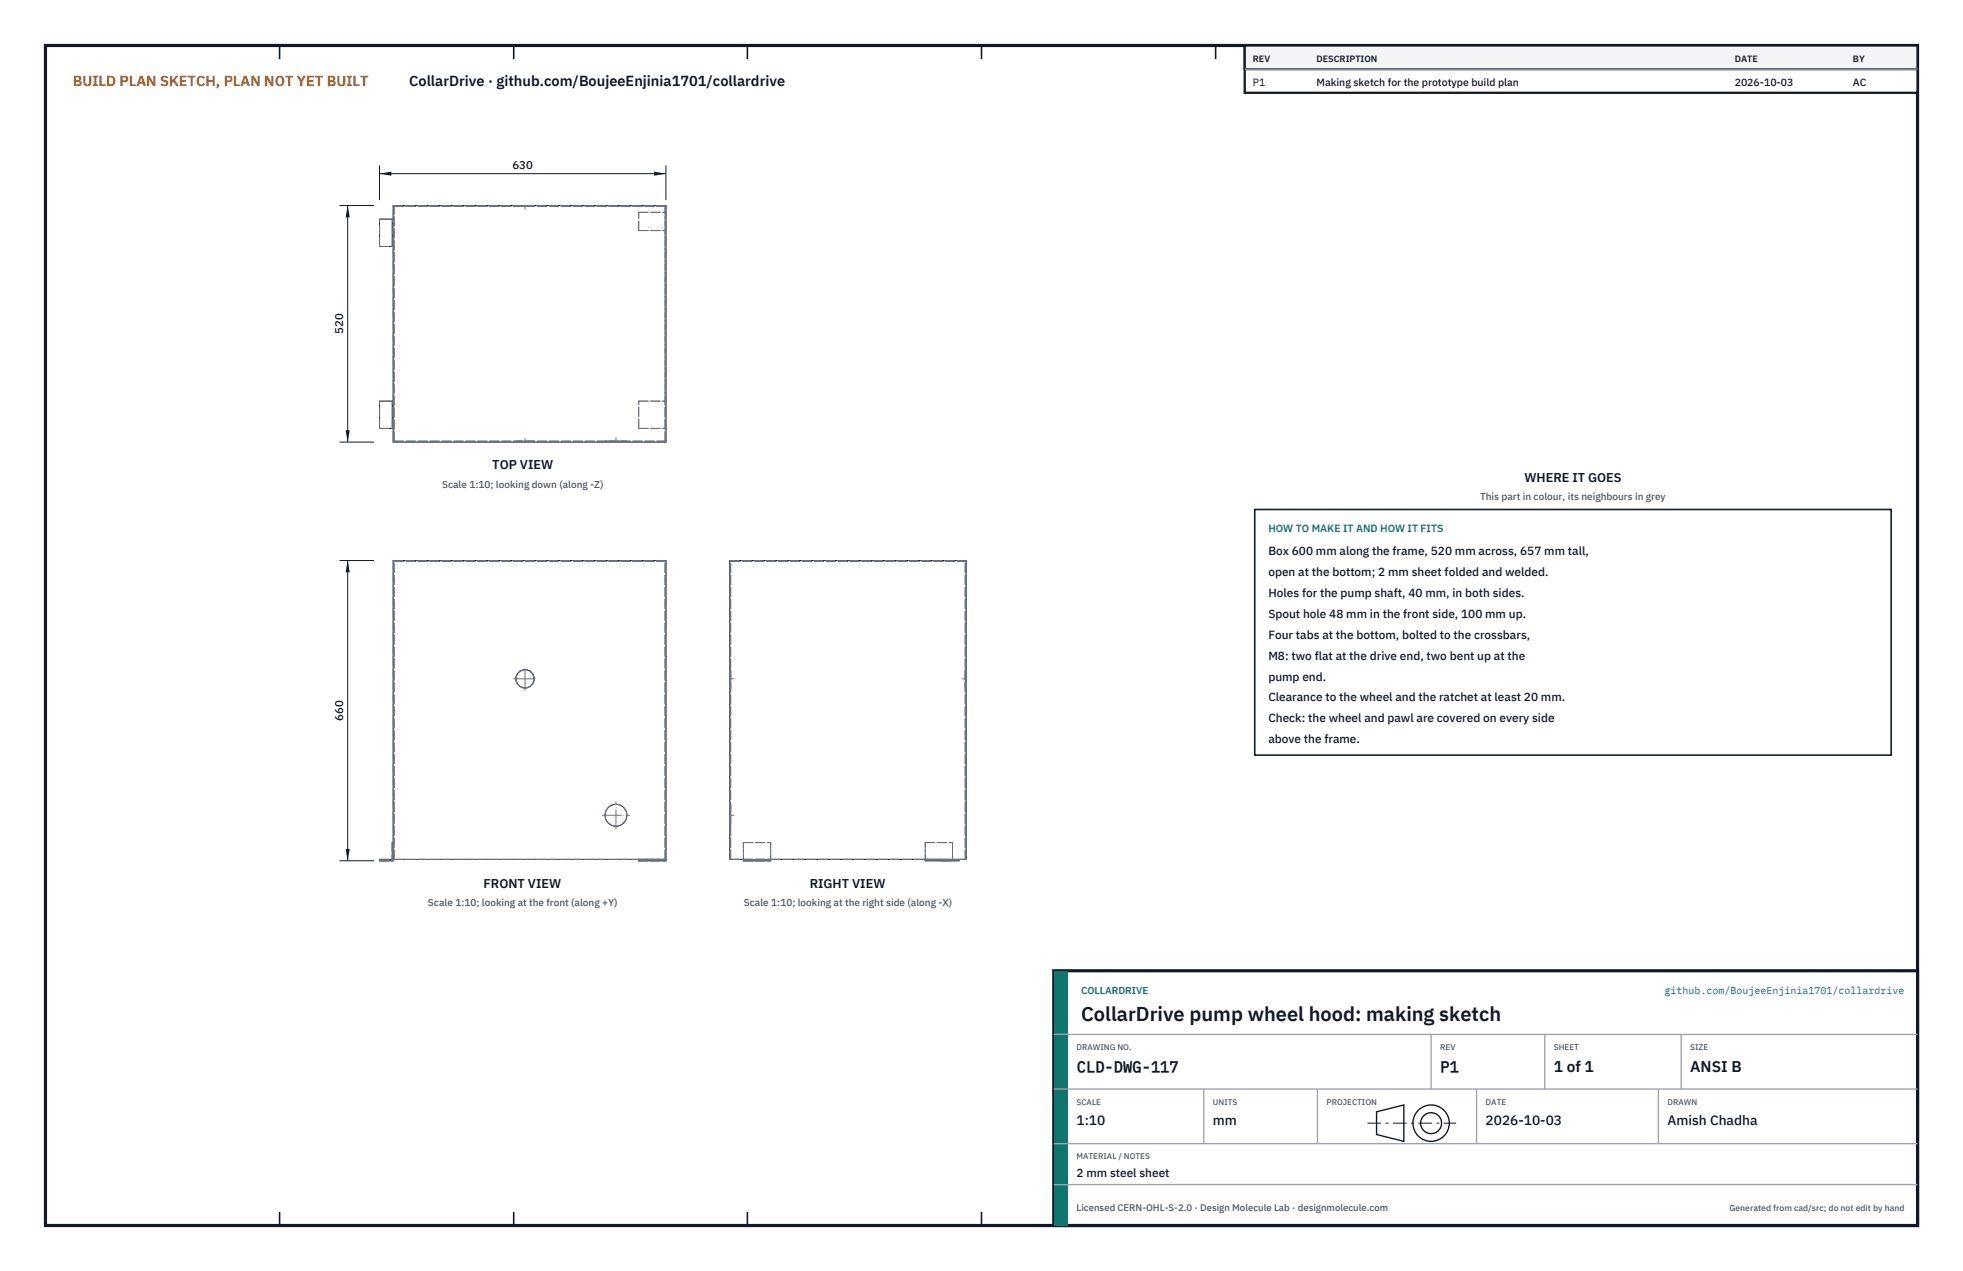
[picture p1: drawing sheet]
<svg xmlns="http://www.w3.org/2000/svg" width="432mm" height="279mm" viewBox="0 0 432 279" stroke-linecap="round" stroke-linejoin="round" font-family="sans-serif">
<defs><g id="words">
<text font-size="4.4" fill="#111827" x="237.8" y="224.4">CollarDrive pump wheel hood: making sketch</text>
<g font-size="3.4" fill="#111827">
<text x="236.8" y="235.6">CLD-DWG-117</text>
<text x="316.8" y="235.6">P1</text>
<text x="341.8" y="235.6">1 of 1</text>
<text x="371.8" y="235.6">ANSI B</text>
</g>
<text font-size="3.2" fill="#b45309" x="16" y="19">BUILD PLAN SKETCH, PLAN NOT YET BUILT</text>
<text font-size="3.2" fill="#111827" x="90" y="19">CollarDrive · github.com/BoujeeEnjinia1701/collardrive</text>
<g font-size="3" fill="#111827">
<text x="236.8" y="247.2">1:10</text>
<text x="266.8" y="247.2">mm</text>
<text x="326.8" y="247.2">2026-10-03</text>
<text x="366.8" y="247.2">Amish Chadha</text>
</g>
<g font-size="2.8" fill="#111827">
<text x="108.3" y="103.2">TOP VIEW</text>
<text x="335.3" y="106">WHERE IT GOES</text>
<text x="106.4" y="195.2">FRONT VIEW</text>
<text x="178.1" y="195.2">RIGHT VIEW</text>
</g>
<g font-size="2.6" fill="#111827">
<text x="279" y="122">Box 600 mm along the frame, 520 mm across, 657 mm tall,</text>
<text x="279" y="126.6">open at the bottom; 2 mm sheet folded and welded.</text>
<text x="279" y="131.2">Holes for the pump shaft, 40 mm, in both sides.</text>
<text x="279" y="135.8">Spout hole 48 mm in the front side, 100 mm up.</text>
<text x="279" y="140.4">Four tabs at the bottom, bolted to the crossbars,</text>
<text x="279" y="145">M8: two flat at the drive end, two bent up at the</text>
<text x="279" y="149.6">pump end.</text>
<text x="279" y="154.2">Clearance to the wheel and the ratchet at least 20 mm.</text>
<text x="279" y="158.8">Check: the wheel and pawl are covered on every side</text>
<text x="279" y="163.4">above the frame.</text>
<text x="236.8" y="258.8">2 mm steel sheet</text>
</g>
<g font-size="2.5" fill="#111827">
<text x="112.7" y="37.2">630</text>
<text x="75.5" y="73.5" transform="rotate(-90 75.5 73.5)">520</text>
<text x="75.5" y="158.5" transform="rotate(-90 75.5 158.5)">660</text>
</g>
<g font-size="2.3" fill="#111827">
<text x="275.6" y="18.8">P1</text>
<text x="289.6" y="18.8">Making sketch for the prototype build plan</text>
<text x="381.6" y="18.8">2026-10-03</text>
<text x="407.6" y="18.8">AC</text>
</g>
<text font-size="2.3" fill="#0f766e" x="279" y="117">HOW TO MAKE IT AND HOW IT FITS</text>
<g font-size="2.2" fill="#4b5563">
<text x="97.2" y="107.2">Scale 1:10; looking down (along -Z)</text>
<text x="325.6" y="110">This part in colour, its neighbours in grey</text>
<text x="94.1" y="199.2">Scale 1:10; looking at the front (along +Y)</text>
<text x="163.6" y="199.2">Scale 1:10; looking at the right side (along -X)</text>
</g>
<g font-size="2.2" fill="#0f766e">
<text x="237.8" y="218.4">COLLARDRIVE</text>
<text x="366.1" y="218.4">github.com/BoujeeEnjinia1701/collardrive</text>
</g>
<text font-size="2.1" fill="#4b5563" x="236.8" y="266.2">Licensed CERN-OHL-S-2.0 · Design Molecule Lab · designmolecule.com</text>
<g font-size="2" fill="#111827">
<text x="275.6" y="13.6">REV</text>
<text x="289.6" y="13.6">DESCRIPTION</text>
<text x="381.6" y="13.6">DATE</text>
<text x="407.6" y="13.6">BY</text>
</g>
<text font-size="1.9" fill="#4b5563" x="380.4" y="266.2">Generated from cad/src; do not edit by hand</text>
<g font-size="1.8" fill="#4b5563">
<text x="236.8" y="230.8">DRAWING NO.</text>
<text x="316.8" y="230.8">REV</text>
<text x="341.8" y="230.8">SHEET</text>
<text x="371.8" y="230.8">SIZE</text>
<text x="236.8" y="242.8">SCALE</text>
<text x="266.8" y="242.8">UNITS</text>
<text x="291.8" y="242.8">PROJECTION</text>
<text x="326.8" y="242.8">DATE</text>
<text x="366.8" y="242.8">DRAWN</text>
<text x="236.8" y="254.8">MATERIAL / NOTES</text>
</g>
</g></defs>
<path d="M10 10h411.8v259.4h-411.8z" fill="none" stroke="#111827" stroke-width=".7" stroke-linecap="butt"/>
<g fill="none" stroke="#111827" stroke-width=".35">
<path d="M61.5 10v3M113 10v3M164.4 10v3M215.9 10v3M267.4 10v3M318.9 10v3M370.3 10v3M61.5 266.4v3M113 266.4v3M164.4 266.4v3M215.9 266.4v3M267.4 266.4v3"/>
<path d="M318.9 266.4v3M370.3 266.4v3"/>
</g>
<g fill="none" stroke="#111727" stroke-width=".22">
<path d="M86.3 48.2v6M86.5 45.2h60v52h-60zM86.5 48.2h-3v6h3M86.3 88.2v6M86.5 88.2h-3v6h3M86.5 185.2h-.2v3.7h-2.8v.3h3v-66h60v66h-6v-.3M86.5 188.9h60M203.5 188.9v.3h7.5v-.3h1.5v-65.7h-52v65.7h3v.3h6v-.3h37.5v.3"/>
<circle cx="115.5" cy="149.2" r="2"/>
<circle cx="135.5" cy="179.2" r="2.4"/>
</g>
<g fill="none" stroke="#6a7180" stroke-width=".22" stroke-dasharray="2.1 .5">
<path d="M83.5 48.2h3M83.5 54.2h3M83.5 54.2v-6M86.3 54.2v-6M86.5 48.2v-3M86.5 54.2v-6M86.5 45.2h60M86.7 45.4h59.6M113.5 45.2h4M113.5 45.4h4M113.5 45.2v.2M117.5 45.2h-4"/>
<path d="M117.5 45.4h-4M117.5 45.2v.2M140.5 46.7h6M140.5 46.7h5.8M140.5 50.7h6M140.5 50.7h5.8M140.5 50.7v-4M146.3 46.7h.2M146.3 46.7v-1.3M146.3 50.7v-4M146.3 50.7h.2M146.5 46.7v-1.5"/>
<path d="M146.5 50.7v-4M83.5 88.2h3M83.5 94.2h3M83.5 94.2v-6M86.3 94.2v-6M86.5 88.2v-34M86.5 94.2v-6M86.5 97.2v-3M86.5 97.2h60M86.7 97v-51.6M86.7 97h59.6M113.5 97.2h4"/>
<path d="M113.5 97h4M113.5 97v.2M117.5 97.2h-4M117.5 97v.2M117.5 97h-4M133.1 97.2h4.8M133.1 97h4.8M133.1 97v.2M137.9 97.2h-4.8M137.9 97v.2M137.9 97h-4.8M140.5 94.2h6"/>
<path d="M140.5 94.2h5.8M140.5 94.2v-6M140.5 88.2h6M140.5 88.2h5.8M146.3 97v-2.8M146.3 94.2h.2M146.3 97v-51.6M146.3 94.2v-6M146.3 88.2v-37.5M146.3 88.2h.2M146.5 97.2v-3M146.5 94.2v-6"/>
<path d="M146.5 88.2v-37.5M86.5 123.2v65.7M86.5 123.2h60M86.7 123.4h59.6M146.5 123.2v65.7M160.5 123.2h52M160.7 123.4h51.6M212.5 123.2v65.7M160.5 149.2v-2M160.5 147.2v4M160.5 151.2v-2M160.7 149.2v-2"/>
<path d="M160.7 147.2v4M160.7 151.2v-2M160.7 147.2h-.2M160.7 151.2h-.2M212.3 149.2v-2M212.3 147.2v4M212.3 151.2v-2M212.5 149.2v-2M212.5 147.2v4M212.5 151.2v-2M212.5 147.2h-.2M212.5 151.2h-.2"/>
<path d="M160.5 179.2v-2.4M160.5 176.8v4.8M160.7 179.2v-2.4M160.7 176.8v4.8M160.7 176.8h-.2M83.5 188.9h2.8M83.5 189.2v-.3M83.5 189.2h3M86.3 185.2h.2M86.3 185.2v3.7M86.5 188.9v-3.7M86.5 188.9h60"/>
<path d="M86.5 189.2v-.3M86.7 188.9h59.6M86.7 188.9v-65.5M140.5 189.2h6M140.5 188.9h5.8M140.5 189.2v-.3M146.3 188.9h.2M146.3 188.9v-65.5M146.5 189.2v-.3M160.5 188.9v-65.7M160.5 188.9h3M160.5 181.6v-2.4"/>
<path d="M160.7 188.9h2.8M160.7 181.6v-2.4M160.7 188.9v-65.5M160.7 181.6h-.2M163.5 185.2h6M163.5 188.9v-3.7M163.5 188.9h6M163.5 189.2v-.3M163.5 185.2v3.7M163.5 189.2h6M169.5 188.9h34M169.5 188.9v-3.7"/>
<path d="M169.5 189.2v-.3M169.5 185.2v3.7M169.5 188.9h37.5M169.5 188.9h-6M203.5 185.2h6M203.5 188.9v-3.7M203.5 188.9h6M203.5 185.2v3.7M203.5 189.2v-.3M203.5 189.2h6M207 188.9h4M207 189.2h2.5"/>
<path d="M207 189.2v-.3M207 189.2h4M209.5 188.9h3M209.5 188.9v-3.7M209.5 189.2v-.3M209.5 185.2v3.7M209.5 188.9h-6M211 188.9h1.3M211 189.2v-.3M212.3 188.9v-65.5"/>
<circle cx="115.5" cy="149.2" r="2"/>
<circle cx="135.5" cy="179.2" r="2.4"/>
</g>
<path d="M115.5 45.2v.8M115.5 96.4v.8M135.5 96.2v1M113 149.2h5M115.5 151.7v-5M161.3 149.2h-.8M212.5 149.2h-.8M132.5 179.2h6M161.4 179.2h-.9M135.5 182.2v-6" fill="none" stroke="#6a7180" stroke-width=".22" stroke-dasharray="4.2 .5 0 .5"/>
<path d="M83.5 36.4v7.6M83.5 38.2h63M146.5 36.4v7.6" fill="none" stroke="#111827" stroke-width=".22"/>
<path d="M83.5 38.2l2.6-.5v.9zM143.9 37.7v.9l2.6-.4z" fill="#111827"/>
<path d="M74.7 45.2h7.6M76.5 45.2v52M74.7 97.2h7.6" fill="none" stroke="#111827" stroke-width=".22"/>
<path d="M76.5 45.2l-.5 2.6h.9zM76 94.6h.9l-.4 2.6z" fill="#111827"/>
<path d="M74.7 123.2h7.6M76.5 123.2v66M74.7 189.2h7.6" fill="none" stroke="#111827" stroke-width=".22"/>
<path d="M76.5 123.2l-.5 2.6h.9zM76 186.6h.9l-.4 2.6z" fill="#111827"/>
<path d="M276 112h140v54h-140z" fill="#fff" stroke="#111827" stroke-width=".35"/>
<path d="M273.8 10h148v10.4h-148z" fill="#fff" stroke="#111827" stroke-width=".5"/>
<path d="M273.8 10h148v5.2h-148z" fill="#f3f4f6" stroke="#111827" stroke-width=".5"/>
<path d="M273.8 15.2h148" fill="none" stroke="#9ca3af" stroke-width=".3"/>
<path d="M231.8 213.4h190v56h-190z" fill="#fff" stroke="#111827" stroke-width=".7" stroke-linecap="butt"/>
<path d="M231.8 213.4h3v56h-3z" fill="#0f766e"/>
<path d="M231.8 227.4h190M231.8 239.4h190M264.8 239.4v12M289.8 239.4v12M314.8 227.4v12M324.8 239.4v12M339.8 227.4v12M364.8 239.4v12M369.8 227.4v12M231.8 251.4h190M231.8 260.4h190" fill="none" stroke="#9ca3af" stroke-width=".3"/>
<g fill="none" stroke="#111827" stroke-width=".3">
<path d="M302.8 244.4l6-1.5v8l-6-1.5z"/>
<circle cx="314.8" cy="246.9" r="4"/>
<circle cx="314.8" cy="246.9" r="2.3"/>
</g>
<path d="M300.8 246.9h19.5" fill="none" stroke="#111827" stroke-width=".22" stroke-dasharray="3 1 .6 1" stroke-linecap="butt"/>
<use href="#words"/>
</svg>
